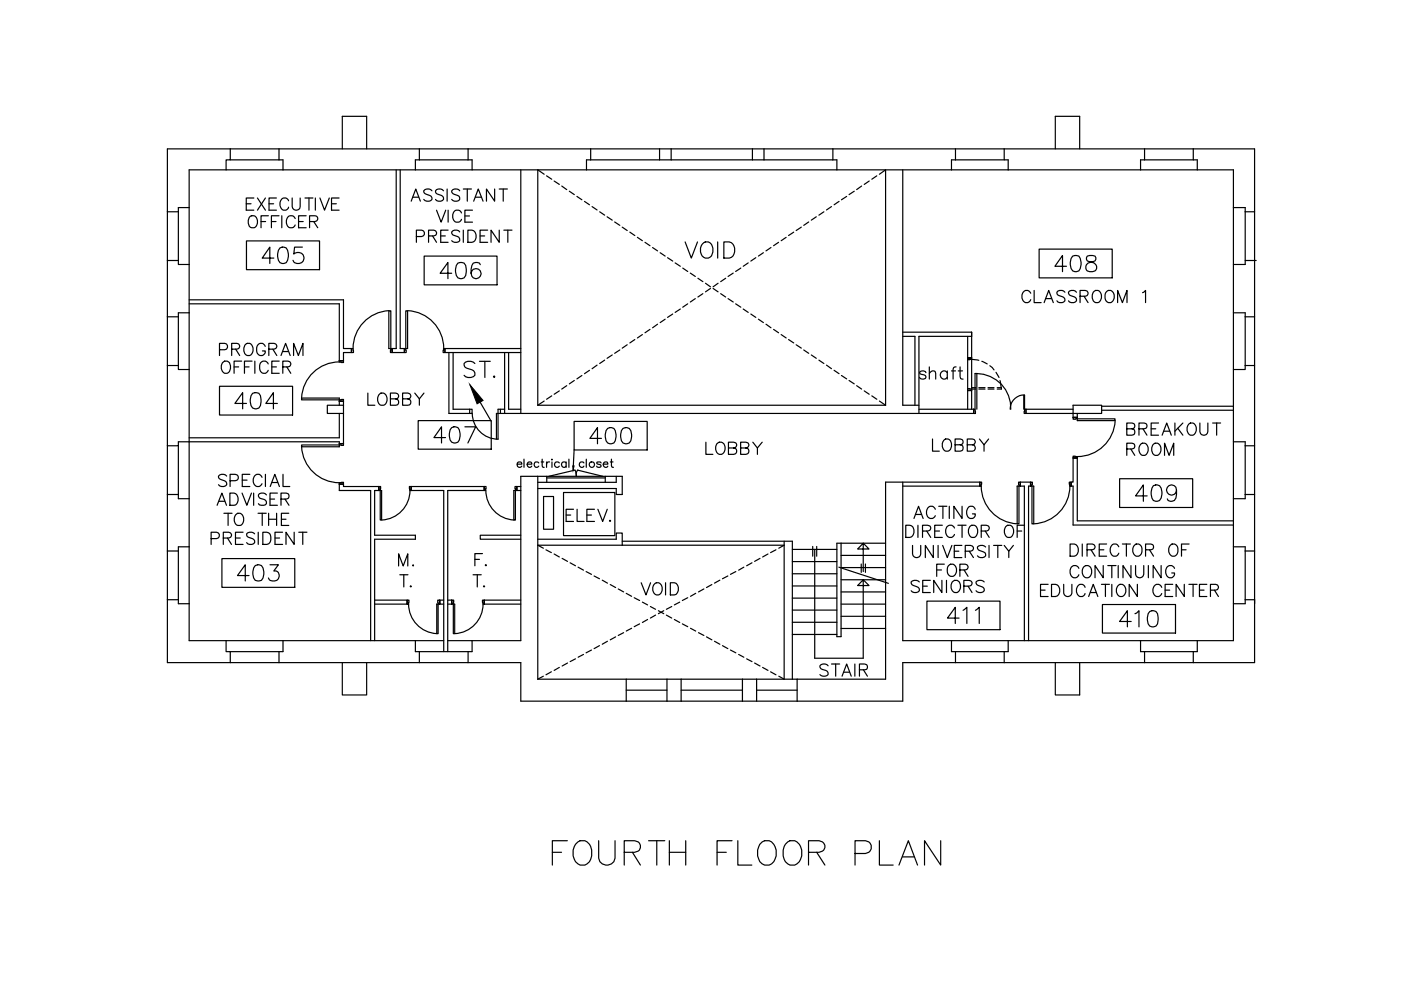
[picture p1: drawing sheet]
<svg xmlns="http://www.w3.org/2000/svg" width="297mm" height="210mm" viewBox="0 0 297 210" stroke-linecap="round" stroke-linejoin="round" font-family="sans-serif">
<!-- layer: 20-4F$0$A-WALL -->
<g fill="none" stroke="#000" stroke-width=".25">
<path d="M35.5 31.6h13.3v2.3h-.9v2.1h-7.8v8h-2.3v.9h-2.3zM59.2 31.6h29.7v2.3h-.8v2.1h-28.1v-2.1h-.8zM72.6 31.6v-6.9h5.1v6.9M84 36v37.9h-.8v.8M84.9 36v37.9h.8v.8h-2.5M99.2 31.6h26v2.3h-.9v2.1h-24.2v-2.1h-.9zM110.4 36v51.7M114 36v49.9h73.8v-49.9M139.8 31.6h2.5v2.3h-2.5zM159.5 31.6h2.5v2.3h-2.5zM176.6 31.6h26v2.3h-.9v2.1h-24.3v-2.1h-.8zM191.4 36v49.9h3.4"/>
<path d="M212.9 31.6h29.8v2.3h-.9v2.1h-28v-2.1h-.9zM223.7 31.6v-6.9h5.2v6.9M253 31.6h13v13.3h-2v-.9h-2.5v-8h-7.7v-2.1h-.8zM35.5 55.2h2.3v.9h2.3v10.2h-2.3v.9h-2.3zM261.5 56.1v10.2M266 55.2v12h-2v-.9h-2.3M266.3 55.2h-2.3v.9h-2.3M40.1 63.6h32.7v10.3h1.7v.8h-1.7v1.8h-.9M40.1 64.4h31.8v12.1M71.9 76.5h.9M74.5 73.9v.8M83.2 73.9v.8"/>
<path d="M95.2 74.7v13h4.4v-.9h-3.5v-12.1M107 74.7v13M107.8 74.7v12.1h2.6M110.4 73.9h-16.1v.8h16.1M191.4 71.3h2.6v14.6M191.4 70.4h14.6M206 70.4v.9h-11.2v16.4M206 70.4v.9M261.5 78.3v15.4M261.7 78.3h2.3v-.8h2v17h-2v-.8h-2.3M40.1 93.7v-15.4h-2.3v-.8h-2.3v17h2.3v-.8h34.1v.4h.9M71.9 85.9v-.8h.9v.8"/>
<path d="M71.9 87.7v5.1h-31.8M71.9 94.1h.9M72.8 87.7v6.4M107 86.8h-.9v.9h100.7M194.8 86.8h11.6M217.5 87.7h16.1v-1.8h-6.1v2.6h.9v-.8M217.5 86.8h10M233.6 87h27.9M233.6 86.1h27.9M35.5 104.8h2.3v.9h2.3v10.2h-2.3v.9h-2.3zM71.9 102.6h.9v.6h7.5v.8h-.9v9.5h8.7v.8h-8.7v21.5M71.9 102.6v1.4h6.7v31.8"/>
<path d="M71.9 102.6h.9M80.3 103.2v.8M102.7 103.2v.8h-7.8v34.2M102.7 103.2h-15.5v.8h6.9v34.2M102.7 103.2v.8M109.6 103.2v.8M110.4 113.5h-8.6v.8h8.6M110.4 103.2h-.8v.8h.8M110.4 101h3.6v43h18.8v4.7h-22.4v-8.2h-11.2v-2.3h.9v-2.4h10.3zM114 114.3h16.7v-1.3h1.2v2.6h-17.9M128.3 102.3v-1.3h3.6v3.8h-1.2v-1.2h-16.7M130.7 101v1.3h-16.7"/>
<path d="M166.3 114.8v29.2M168 114.8v29.2M191.4 102.2v33.6h10.3v2.4h.9v2.3h-11.2v8.2h-22.4v-4.7h18.8v-41.8h19.9v.9h-16.3M218.5 102.2v.9M227.1 102.2v.9M261.5 110.4h-33.1v-13.3h-.9v5.1h-.4v.9h.4v8.2h34M261.5 105.7v10.2M261.7 105.7h2.3v-.9h2v12h-2v-.9h-2.3M35.5 127.2h2.3v.8h2.3v7.8h7.8v2.4h.9v2.3h-13.3zM60 135.8h28.1v2.4h.8v2.3h-29.7v-2.3h.8zM213.8 135.8h28v2.4h.9v2.3h-29.8v-2.3h.9zM217.2 135.8v-32.7h-.9v-.9h2.2v.9h-.4v32.7"/>
<path d="M261.5 128v7.8h-7.7v2.4h-.8v2.3h13v-13.3v.8M266 127.2h-2v.8h-2.3M72.6 140.5v6.8h5.1v-6.8M141.4 144h3v4.7h-3zM157.4 144h3v4.7h-3zM223.7 140.5v6.8h5.2v-6.8"/>
</g>
<!-- layer: 20-4F$0$A-GLAZ -->
<g fill="none" stroke="#000" stroke-width=".25">
<path d="M48.8 33.9h10.4M88.9 33.9h10.3M125.2 33.9h14.6M142.3 33.9h17.2M162 33.9h14.6M202.6 33.9h10.3M242.7 33.9h10.3M37.8 44.9v10.3M264 44.9v10.3M37.8 67.2v10.3M264 67.2v10.3M37.8 94.5v10.3"/>
<path d="M264 94.5v10.3M37.8 116.8v10.4M264 116.8v10.4M48.8 138.2h10.4M88.9 138.2h10.3M202.6 138.2h10.3M242.7 138.2h10.3M132.8 146.3h8.6M144.4 146.3h13M160.4 146.3h8.6"/>
</g>
<!-- layer: 20-4F$0$A-FLOR-BLOW -->
<g fill="none" stroke="#000" stroke-width=".25">
<path d="M47.9 36h12.1M48.8 31.6h10.4M88.1 36h12M88.9 31.6h10.3M124.3 36h53.1M125.2 31.6h14.6M142.3 31.6h17.2M162 31.6h14.6M201.7 36h12.1M202.6 31.6h10.3M241.8 36h12M242.7 31.6h10.3"/>
<path d="M35.5 44.9v10.3M40.1 44v12.1M261.5 44v12.1M266 44.9v10.3M35.5 67.2v10.3M40.1 66.3v12M261.5 66.3v12M266 67.2v10.3M35.5 94.5v10.3M40.1 93.7v12M261.5 93.7v12M266 94.5v10.3"/>
<path d="M35.5 116.8v10.4M40.1 115.9v12.1M261.5 115.9v12.1M266 116.8v10.4M47.9 135.8h12.1M88.1 135.8h6M94.9 135.8h5.2M201.7 135.8h12.1M241.8 135.8h12M48.8 140.5h10.4M88.9 140.5h10.3M132.8 144h8.6"/>
<path d="M132.8 148.7h8.6M144.4 144h13M144.4 148.7h13M160.4 144h8.6M160.4 148.7h8.6M202.6 140.5h10.3M242.7 140.5h10.3"/>
</g>
<!-- layer: 20-4F$0$A-ANNO-TEXS -->
<g fill="none" stroke="#000" stroke-width=".25">
<path d="M52.2 43.2h1M52.8 46.1a.97 .97 0 0 1 1.1-.3 .97 .97 0 0 1 .7 .9 1.14 1.14 0 0 1-.3 1.2 1.14 1.14 0 0 1-1.2 .3 1.75 1.75 0 0 1-.3-2.1zM53.8 42h-1.6v2.6h1.6M54.6 42l1.7 2.6M55.3 47h1M56.3 42l-1.7 2.6M56.9 45.7h-1.6v2.6M57 43.2h1M57.5 47h1M58.6 42h-1.6v2.6h1.6M59.2 45.7h-1.7v2.6M59.7 45.7v2.6"/>
<path d="M61.2 42.6a.94 .94 0 0 0-1.1-.6 .94 .94 0 0 0-.7 1 1.14 1.14 0 0 0 .2 1.2 1.14 1.14 0 0 0 1.2 .2l.4-.5M61.9 42v1.8a.85 .85 0 0 0 .9 .8 .85 .85 0 0 0 .8-.8v-1.8M62.6 46.3a.96 .96 0 0 0-1.1-.6 .96 .96 0 0 0-.8 1 1.14 1.14 0 0 0 .3 1.2 1.14 1.14 0 0 0 1.2 .3l.4-.5M63.3 47h1M64.7 42h1.7M64.9 45.7h-1.6v2.6h1.6M65.5 42v2.6M65.6 47h1.2a.63 .63 0 0 0 .6-.5 .63 .63 0 0 0-.3-.7l-1.5-.1v2.6M66.5 47l.9 1.3M66.9 42v2.6M67.8 42l1 2.6 1-2.6M70.3 43.2h1"/>
<path d="M71.9 42h-1.6v2.6h1.6M87.2 42.7l1-2.6 .9 2.6M87.5 41.8h1.2M88.3 50.2h1.1a.68 .68 0 0 0 .6-.7 .68 .68 0 0 0-.6-.7h-1.1v2.6M90.9 50l1.4-.1a.57 .57 0 0 0 0-1l-1.4-.1v2.6M91.6 40.5a.98 .98 0 0 0-1-.5 .98 .98 0 0 0-.8 .7 1.35 1.35 0 0 0 1.3 .7 .62 .62 0 0 1 .5 .7 .62 .62 0 0 1-.6 .6l-.9-.2-.3-.2M91.7 50l.9 1.4M92.6 44.6l.9 2.5 1-2.5M93.4 50h1M94 40.5a.94 .94 0 0 0-.9-.5 .94 .94 0 0 0-.8 .7l.3 .3 1 .4a.62 .62 0 0 1 .4 .7 .62 .62 0 0 1-.6 .6l-.8-.2-.3-.2M94.8 40.1v2.6M95 48.8h-1.6v2.6h1.6"/>
<path d="M95 44.6v2.5M97.5 40.5a.94 .94 0 0 0-1-.5 .94 .94 0 0 0-.7 .7l.4 .5 .8 .2a.62 .62 0 0 1 .5 .5 .62 .62 0 0 1-.2 .6 1.15 1.15 0 0 1-1.5-.2M97.5 49.2a.94 .94 0 0 0-1-.4 .94 .94 0 0 0-.7 .6l.2 .4 1 .4a.66 .66 0 0 1 .3 1.1 1.22 1.22 0 0 1-1.5-.3M97.8 45.2a.96 .96 0 0 0-1-.6 .96 .96 0 0 0-.8 .9 1.14 1.14 0 0 0 .2 1.3 1.14 1.14 0 0 0 1.3 .2l.3-.5M98.2 40.1h1.8M98.2 48.8v2.6M98.6 45.8h.9M99.1 40.1v2.6M99.2 48.8h.8a1.37 1.37 0 0 1 1 1.3 1.37 1.37 0 0 1-1 1.3h-.8zM100.2 44.6h-1.6v2.5h1.6M100.4 42.7l1-2.6 1 2.6M100.8 41.8h1.2"/>
<path d="M101.8 50h1M103.4 48.8h-1.6v2.6h1.6M104.9 40.1v2.6l-1.8-2.6v2.6M105.8 48.8v2.6l-1.7-2.6v2.6M105.8 40.1h1.8M106.7 40.1v2.6M106.8 48.8h1.8M107.7 48.8v2.6M145.3 51.3l1.3 3.4 1.3-3.4M148.9 51.8a1.26 1.26 0 0 1 1.4-.5 1.26 1.26 0 0 1 .8 1.3 1.91 1.91 0 0 1-.9 2.1 1.57 1.57 0 0 1-1.7-2.1zM152.2 51.3v3.4M153.5 51.3h1.1a1.83 1.83 0 0 1 1.2 1.7 1.83 1.83 0 0 1-1.2 1.7h-1.1z"/>
<path d="M46.5 74.2h1.1a.68 .68 0 0 0 .7-.7 .68 .68 0 0 0-.7-.7h-1.1v2.6M47.2 76.9a.95 .95 0 0 1 1.1-.3 .95 .95 0 0 1 .6 .9 1.11 1.11 0 0 1-.2 1.3 1.11 1.11 0 0 1-1.3 .2 1.61 1.61 0 0 1-.2-2.1zM49.1 74l1.5-.1a.65 .65 0 0 0 0-1l-1.5-.1v2.6M49.6 77.8h1M50 74l.8 1.4M51.2 76.6h-1.6v2.5M51.8 77.8h1M51.9 73.2a.95 .95 0 0 1 1.1-.4 .95 .95 0 0 1 .7 1 1.14 1.14 0 0 1-.3 1.2 1.14 1.14 0 0 1-1.2 .3 1.68 1.68 0 0 1-.3-2.1zM53.4 76.6h-1.6v2.5M54 76.6v2.5M56.2 73.4a.93 .93 0 0 0-1-.6 .93 .93 0 0 0-.8 1 1.11 1.11 0 0 0 .2 1.2 1.11 1.11 0 0 0 1.3 .3l.3-.5v-.4h-.6M56.9 77.2a.94 .94 0 0 0-1.1-.6 .94 .94 0 0 0-.8 .9 1.11 1.11 0 0 0 .3 1.3 1.11 1.11 0 0 0 1.2 .2l.4-.5"/>
<path d="M57 74h1.1a.61 .61 0 0 0 .5-.9l-.5-.3h-1.1v2.6M57.6 77.8h1M57.8 74l.9 1.4M59.2 76.6h-1.6v2.5h1.6M59.6 75.4l1-2.6 .9 2.6M59.9 74.5h1.2M60 77.8l1.4-.1a.65 .65 0 0 0 0-1l-1.4-.1v2.5M60.8 77.8l.9 1.3M62.2 75.4v-2.6l1.1 2.6 .9-2.6v2.6M100.7 77.1a1.57 1.57 0 0 0-2.3 0 .84 .84 0 0 0 .6 1l1 .3a.84 .84 0 0 1 .6 .6 .84 .84 0 0 1-.3 .9 1.58 1.58 0 0 1-1.9-.3M101.7 76.6h2.2M102.8 76.6v3.4"/>
<path d="M104.8 79.7l-.2 .2 .2 .1 .1-.1M196.3 79a.77 .77 0 0 0-1.3 0l.1 .3a1.13 1.13 0 0 1 1.2 .7 .77 .77 0 0 1-1.3 0M197 79.1l.7-.5 .6 .2 .1 1.6M197 77.8v2.6M200.8 79a.83 .83 0 0 0-1.2-.1 .83 .83 0 0 0 0 1.2 .83 .83 0 0 0 1.2-.1M200.8 78.6v1.8M201.7 78.6h.9M202.7 77.8l-.5 .1-.1 .4v2.1M203.2 78.6h.9M203.6 77.8v2.1l.1 .3 .5 .2M218.5 62.2a.96 .96 0 0 0-1.1-.6 .96 .96 0 0 0-.7 1 1.14 1.14 0 0 0 .2 1.2 1.14 1.14 0 0 0 1.3 .2l.3-.5M219.3 61.6v2.6h1.4"/>
<path d="M221.4 64.2l.9-2.6 1 2.6M221.7 63.3h1.2M225.8 62a.95 .95 0 0 0-.9-.5 .95 .95 0 0 0-.8 .7l.2 .4 1 .3a.64 .64 0 0 1 .2 1.1 1.11 1.11 0 0 1-1.4-.2M228.2 62a.95 .95 0 0 0-.9-.5 .95 .95 0 0 0-.8 .7l.3 .4 1 .3a.64 .64 0 0 1 .2 1.1 1.11 1.11 0 0 1-1.5-.2M229 62.8l1.5-.1a.65 .65 0 0 0 0-1l-1.5-.1v2.6M229.8 62.8l.9 1.4M231.8 62a.95 .95 0 0 1 1.1-.4 .95 .95 0 0 1 .6 1 1.14 1.14 0 0 1-.2 1.2 1.14 1.14 0 0 1-1.3 .2 1.68 1.68 0 0 1-.2-2zM234.5 62a.95 .95 0 0 1 1.1-.4 .95 .95 0 0 1 .6 1 1.14 1.14 0 0 1-.2 1.2 1.14 1.14 0 0 1-1.2 .2 1.68 1.68 0 0 1-.3-2zM237 64.2v-2.6l1 2.6 .9-2.6v2.6M242.2 62l.7-.4v2.6M78 83.3v2.6h1.5M80.3 83.7l.3-.2a1.2 1.2 0 0 1 1.4 .4 1.2 1.2 0 0 1-.1 1.4 .96 .96 0 0 1-1.1 .6 .96 .96 0 0 1-.7-1v-.5z"/>
<path d="M82.8 84.6l1.5-.1a.62 .62 0 0 0 0-1l-1.5-.2v2.6l1.5-.1a.71 .71 0 0 0 .2-.7 .71 .71 0 0 0-.6-.5M85.4 84.6l1.4-.1a.62 .62 0 0 0 0-1l-1.4-.2v2.6l1.4-.1a.71 .71 0 0 0 .3-.7 .71 .71 0 0 0-.6-.5M87.9 83.3l1 1.3 1-1.3M88.9 84.6v1.3M149.7 93.8v2.5h1.4M152 94.1a1.08 1.08 0 0 1 1.4-.1 1.08 1.08 0 0 1 .3 1.3 1 1 0 0 1-1 1.1 1 1 0 0 1-1-1.1v-.6zM154.4 95l1.5-.1a.58 .58 0 0 0 0-1l-1.5-.1v2.5h1.1a.68 .68 0 0 0 .7-.6 .68 .68 0 0 0-.7-.7M157 95l1.5-.1a.58 .58 0 0 0 0-1l-1.5-.1v2.5h1.1a.68 .68 0 0 0 .7-.6 .68 .68 0 0 0-.7-.7M159.6 93.8l1 1.2 1-1.2M160.6 95v1.3M197.7 93.1v2.6h1.5M200.3 93.2a.97 .97 0 0 1 1.4 .9 1.12 1.12 0 0 1-.2 1.2 1.12 1.12 0 0 1-1.2 .2 1.61 1.61 0 0 1 0-2.3z"/>
<path d="M202.5 94.3l1.5-.1 .2-.4-.2-.6-1.5-.1v2.6l1.5-.2a.7 .7 0 0 0 .2-.7 .7 .7 0 0 0-.6-.5M205.1 94.3l1.5-.1a.65 .65 0 0 0 0-1l-1.5-.1v2.6h1.1a.68 .68 0 0 0 .6-.7 .68 .68 0 0 0-.6-.7M207.7 93.1l.9 1.2 1-1.2M208.6 94.3v1.4M238.9 90.9l1.5-.1 .2-.4-.2-.6-1.5-.1v2.6l1.5-.2a.7 .7 0 0 0 .2-.7 .7 .7 0 0 0-.6-.5M238.9 95.2l1.5-.1 .2-.4-.1-.5-.5-.2h-1.1v2.5M239.7 95.2l.9 1.3M241.5 90.9l1.5-.1 .2-.4-.1-.5-.5-.2h-1.1v2.6M241.9 94.1a1.18 1.18 0 0 1 1.4 .4 1.18 1.18 0 0 1 0 1.4 .87 .87 0 0 1-1.4 .5 1.61 1.61 0 0 1 0-2.3zM242.3 90.9l.9 1.4M244.1 90.9h.9M244.4 94.3a.95 .95 0 0 1 1.1-.3 .95 .95 0 0 1 .6 .9 1.14 1.14 0 0 1-.2 1.3 1.14 1.14 0 0 1-1.2 .2 1.68 1.68 0 0 1-.3-2.1z"/>
<path d="M245.6 89.7h-1.5v2.6h1.5M246.4 92.3l1-2.6 .9 2.6M246.8 91.4h1.2M246.9 96.5v-2.5l1 2.5 .9-2.5v2.5M249.1 89.7v2.6M249.7 90.8l1.1 1.5M250.8 89.7l-1.7 1.7M252.2 89.8a1.18 1.18 0 0 1 1.3 .4 1.18 1.18 0 0 1 0 1.4 .87 .87 0 0 1-1.3 .5 1.61 1.61 0 0 1 0-2.3zM254.4 89.7v1.8a.85 .85 0 0 0 .8 .8 .85 .85 0 0 0 .9-.8v-1.8M257.1 89.7h1.7M258 89.7v2.6M44.8 114.2h1.1a.68 .68 0 0 0 .6-.7 .68 .68 0 0 0-.6-.7h-1.1v2.6"/>
<path d="M46 107.1l1-2.6 1 2.6M46.4 106.3h1.2M47.3 114.1h1.2a.61 .61 0 0 0 .5-1l-.5-.3h-1.2v2.6M47.5 108.8h1.7M48.1 101a.98 .98 0 0 0-1-.5 .98 .98 0 0 0-.8 .7 1.35 1.35 0 0 0 1.3 .7 .62 .62 0 0 1 .4 .5 .62 .62 0 0 1-.2 .6 1.18 1.18 0 0 1-1.5-.2M48.2 114.1l.9 1.3M48.4 108.8v2.6M48.7 104.5h.9a1.39 1.39 0 0 1 .9 1.3 1.39 1.39 0 0 1-.9 1.3h-.9zM48.8 101.9h1.1a.68 .68 0 0 0 .6-.4 .68 .68 0 0 0-.1-.7l-.5-.2h-1.1v2.6M49.9 109.2a.96 .96 0 0 1 1.1-.3 .96 .96 0 0 1 .7 .9 1.14 1.14 0 0 1-.3 1.3 1.14 1.14 0 0 1-1.2 .2 1.61 1.61 0 0 1-.3-2.1zM49.9 114.1h1M51.3 104.5l1 2.6 1-2.6"/>
<path d="M51.4 101.8h1M51.5 112.8h-1.6v2.6h1.6M53 100.6h-1.6v2.6h1.6M53.8 104.5v2.6M54 113.2a1.16 1.16 0 0 0-1.7 0 .61 .61 0 0 0 .5 .7l.7 .3a.64 .64 0 0 1 .2 1.1 1.11 1.11 0 0 1-1.4-.3M54.7 108.8h1.7M54.8 112.8v2.6M55.6 101.2a.96 .96 0 0 0-1.1-.6 .96 .96 0 0 0-.8 .9 1.14 1.14 0 0 0 .2 1.3 1.14 1.14 0 0 0 1.3 .2l.4-.4M55.6 108.8v2.6M55.7 112.8h.9a1.37 1.37 0 0 1 .6 2.2l-.6 .4h-.9zM56.3 100.6v2.6M56.5 104.9a.94 .94 0 0 0-.9-.4 .94 .94 0 0 0-.8 .7l.2 .4 1 .3a.62 .62 0 0 1 .5 .7 .62 .62 0 0 1-.6 .5l-.9-.1-.2-.2"/>
<path d="M57 108.8v2.6M57 110.1h1.6M57.2 105.8h1M57.3 103.2l1-2.6 .9 2.6M57.6 102.3h1.3M58.3 114.1h1M58.6 108.8v2.6M58.8 104.5h-1.6v2.6h1.6M59.6 105.8l1.5-.1 .2-.4-.1-.5-.5-.3h-1.1v2.6M59.7 110.1h.9M59.9 112.8h-1.6v2.6h1.6M60 100.6v2.6h1.4"/>
<path d="M60.4 105.8l.9 1.3M61.2 108.8h-1.5v2.6h1.5M62.4 112.8v2.6l-1.8-2.6v2.6M63.3 112.8h1.8M64.2 112.8v2.6M87.6 119.7l-.1 .2 .1 .1 .1-.1M100.7 118.6h1M102.3 117.4h-1.6v2.6M103 119.7l-.1 .1 .1 .2 .1-.2M120 109.2h1M121.6 108h-1.6v2.6h1.6M122.4 108v2.6h1.4"/>
<path d="M124.4 109.2h1M126 108h-1.6v2.6h1.6M126.8 108l1 2.6 .9-2.6M129.3 110.3l-.1 .1 .1 .2 .2-.2M192 111.4h.9a1.36 1.36 0 0 1 .9 1.3 1.36 1.36 0 0 1-.9 1.2h-.9zM193.5 115.6v1.9a.87 .87 0 0 0 .8 .7 .87 .87 0 0 0 .9-.7v-1.9M193.8 109.9l.9-2.6 1 2.6M194.1 109.1h1.2M194.6 111.4v2.5M195.6 112.6l1.5-.1a.58 .58 0 0 0 0-1l-1.5-.1v2.5M196.5 112.6l.8 1.3M197.9 115.6v2.6l-1.7-2.6v2.6"/>
<path d="M198.2 112.6h1M198.3 108a.96 .96 0 0 0-1.1-.7 .96 .96 0 0 0-.8 1.1 1.08 1.08 0 0 0 .4 1.3 1.08 1.08 0 0 0 1.4-.1l.1-.3M198.9 115.6v2.6M199 107.3h1.8M199.8 111.4h-1.6v2.5h1.6M199.9 115.6l.9 2.6 1-2.6M199.9 107.3v2.6M200.2 119.6h-1.6v2.6M201.3 107.3v2.6M202.3 116.9h1M202.4 112a.96 .96 0 0 0-1.1-.6 .96 .96 0 0 0-.8 .9 1.14 1.14 0 0 0 .3 1.3 1.14 1.14 0 0 0 1.2 .2l.4-.5M203.1 111.4h1.7"/>
<path d="M203.9 115.6h-1.6v2.6h1.6M204 107.3v2.6l-1.8-2.6v2.6M204 111.4v2.5M204.7 116.9l1.4-.2a.58 .58 0 0 0 0-.9l-1.4-.2v2.6M205.5 116.9l.9 1.3M205.6 111.7a.95 .95 0 0 1 1.1-.3 .95 .95 0 0 1 .6 .9 1.14 1.14 0 0 1-.3 1.3 1.14 1.14 0 0 1-1.2 .2 1.68 1.68 0 0 1-.2-2.1zM206.8 108a.87 .87 0 0 0-1.4-.5 1.53 1.53 0 0 0 .3 2.4 .89 .89 0 0 0 1.1-.6v-.3h-.6M208 112.6h1.1a.64 .64 0 0 0 .5-1l-.5-.2h-1.1v2.5M208.9 112.6l.8 1.3M209 116a1.22 1.22 0 0 0-1.8 0 .68 .68 0 0 0 .5 .7 1.35 1.35 0 0 1 1.3 .8v.3a1.13 1.13 0 0 1-1.8 0M209.7 115.6v2.6M210.7 115.6h1.7"/>
<path d="M211.6 115.6v2.6M212.9 115.6l1 1.3 1-1.3M213.2 111.7a.95 .95 0 0 1 1.1-.3 .95 .95 0 0 1 .6 .9 1.14 1.14 0 0 1-.3 1.3 1.14 1.14 0 0 1-1.2 .2 1.68 1.68 0 0 1-.2-2.1zM213.9 116.9v1.3M215.7 112.6h.9M217.2 111.4h-1.5v2.5M226.9 115.3h.9a1.39 1.39 0 0 1 .9 1.3 1.39 1.39 0 0 1-.9 1.3h-.9zM229.5 115.3v2.6M230.5 116.6h1.1a.61 .61 0 0 0 .4-1l-.4-.3h-1.1v2.6M231.3 116.6l.9 1.3M233.1 116.6h.9M233.9 119.9v2.6l-1.7-2.6v2.6"/>
<path d="M234.6 115.3h-1.5v2.6h1.5M234.9 119.9h1.7M235.7 119.9v2.6M237.1 119.9v2.6M237.2 115.9a.94 .94 0 0 0-1.1-.6 .94 .94 0 0 0-.7 1 1.14 1.14 0 0 0 .2 1.2 1.14 1.14 0 0 0 1.3 .3l.3-.5M238 115.3h1.7M238.8 115.3v2.6M239.8 119.9v2.6l-1.7-2.6v2.6M240.4 115.7l.3-.2a.95 .95 0 0 1 1.4 .8 1.11 1.11 0 0 1-.2 1.2 1.11 1.11 0 0 1-1.2 .3 1.54 1.54 0 0 1-.3-2.1zM240.8 119.9v1.8a.87 .87 0 0 0 .8 .8 .87 .87 0 0 0 .9-.8v-1.8M242.9 116.6l1.5-.2 .2-.3-.1-.5-.5-.3h-1.1v2.6M243.5 119.9v2.6"/>
<path d="M243.7 116.6l.9 1.3M246.2 119.9v2.6l-1.7-2.6v2.6M248 115.7l.3-.2a.95 .95 0 0 1 1.4 .8 1.11 1.11 0 0 1-.2 1.2 1.11 1.11 0 0 1-1.2 .3 1.54 1.54 0 0 1-.3-2.1zM250.5 116.6h1M252.1 115.3h-1.6v2.6M84.5 120v-2.6l1 2.6 1-2.6v2.6M84.8 121.9h1.7M85.6 121.9v2.5M87.1 124.2l-.1 .1 .1 .1 .1-.1M100.3 121.9h1.7M101.2 121.9v2.5M102.6 124.2l-.1 .1 .1 .1 .2-.1"/>
<path d="M135.9 123.6l1.1 2.5 .9-2.5M138.7 123.9a.96 .96 0 0 1 1-.3 .96 .96 0 0 1 .7 .9 1.14 1.14 0 0 1-.3 1.3 1.14 1.14 0 0 1-1.2 .2 1.54 1.54 0 0 1-.2-2.1zM141.1 123.6v2.5M142.1 123.6h.9a1.39 1.39 0 0 1 .9 1.2 1.39 1.39 0 0 1-.9 1.3h-.9zM194.9 123.4a1.22 1.22 0 0 0-1.7 0 .68 .68 0 0 0 .5 .7 1.35 1.35 0 0 1 1.2 .8v.4a1.13 1.13 0 0 1-1.7 0M195.6 124.3h1M197.2 123h-1.6v2.6h1.6M198.6 120.8h1M199.7 123v2.6l-1.7-2.6v2.6M200.7 123v2.6M201.1 120a.95 .95 0 0 1 1-.4 .95 .95 0 0 1 .7 1 1.14 1.14 0 0 1-.3 1.2 1.14 1.14 0 0 1-1.2 .3 1.68 1.68 0 0 1-.2-2.1zM201.9 123.4a.97 .97 0 0 1 1.1-.3 .97 .97 0 0 1 .6 .9 1.14 1.14 0 0 1-.2 1.3 1.14 1.14 0 0 1-1.2 .2 1.58 1.58 0 0 1-.3-2.1z"/>
<path d="M203.5 120.8h1.2a.61 .61 0 0 0 .4-.9l-.4-.3h-1.2v2.6M204.4 124.3l1.4-.2a.58 .58 0 0 0 0-.9l-1.4-.2v2.6M204.4 120.8l.8 1.4M205.2 124.3l.9 1.3M208.7 123.4a1.22 1.22 0 0 0-1.8 0 .68 .68 0 0 0 .5 .7 1.35 1.35 0 0 1 1.3 .8v.4a1.13 1.13 0 0 1-1.8 0M220.6 125.1h1M222.2 123.9h-1.6v2.6h1.6M222.9 123.9h.9a1.36 1.36 0 0 1 .9 1.3 1.36 1.36 0 0 1-.9 1.3h-.9zM225.5 123.9v1.9a.88 .88 0 0 0 .9 .7 .88 .88 0 0 0 .9-.7v-1.9M228.7 120.5a.96 .96 0 0 0-1.1-.6 .96 .96 0 0 0-.7 1 1.14 1.14 0 0 0 .2 1.2 1.14 1.14 0 0 0 1.3 .3l.3-.5M229.7 120.3a1.08 1.08 0 0 1 1.4-.2 1.08 1.08 0 0 1 .4 1.4 1 1 0 0 1-1 1 1 1 0 0 1-1-1v-.6zM230.1 124.5a.87 .87 0 0 0-1.1-.6 1.48 1.48 0 0 0 0 2.6 .87 .87 0 0 0 1.1-.7"/>
<path d="M230.8 126.5l1-2.6 1 2.6M231.2 125.6h1.2M233.5 123.9h1.7M234.4 123.9v2.6M235.7 123.9v2.6M237.2 124a1.23 1.23 0 0 1 1.5 .6 1.23 1.23 0 0 1-.3 1.5 .96 .96 0 0 1-1.1 .3 .96 .96 0 0 1-.6-.9 1.59 1.59 0 0 1 .5-1.5zM241.1 123.9v2.6l-1.7-2.6v2.6M246.3 124.5a.96 .96 0 0 0-1.1-.6 .96 .96 0 0 0-.8 1 1.14 1.14 0 0 0 .3 1.2 1.14 1.14 0 0 0 1.2 .3l.4-.6M247 125.1h1M248.6 123.9h-1.6v2.6h1.6M249 120.5a.96 .96 0 0 0-1.1-.6 .96 .96 0 0 0-.7 1 1.14 1.14 0 0 0 .2 1.2 1.14 1.14 0 0 0 1.2 .3l.4-.5v-.4h-.6M251.1 123.9v2.6l-1.7-2.6v2.6"/>
<path d="M252.1 123.9h1.7M253 123.9v2.6M254.3 125.1h1M255.9 123.9h-1.6v2.6h1.6M256.6 125.1l1.5-.1a.65 .65 0 0 0 0-1l-1.5-.1v2.6M257.5 125.1l.8 1.4"/>
</g>
<!-- layer: 20-4F$0$A-FLOR-STCT -->
<path d="M177.9 120.3l10.5 3.4" fill="none" stroke="#000" stroke-width=".25"/>
<!-- layer: 20-4F$0$A-FLOR-STRS-LDER -->
<path d="M172.3 115.9v2M172.7 116.5v23.1h10.3v-16.7l1.2 1.2h-2.4l1.2-1.2M173.2 115.9v2M182.6 119.6v1.8M183 115.2l-1.2 1.2h2.4l-1.2-1.2v6M183.5 119.6v1.8" fill="none" stroke="#000" stroke-width=".25"/>
<!-- layer: 20-4F$0$A-FLOR-STHR -->
<path d="M177.4 115.2h.9v19.8h-.9z" fill="none" stroke="#000" stroke-width=".25"/>
<!-- layer: 20-4F$0$A-FLOR-STRS -->
<g fill="none" stroke="#000" stroke-width=".25">
<path d="M168 116.5h9.4M168 119.1h9.4M178.3 117.8h9.5M178.3 115.2h9.5M168 121.7h9.4M168 124.2h9.4M168 126.8h9.4M168 129.4h9.4M168 131.9h9.4M168 134.5h9.4M178.3 122.9h9.5M178.3 125.5h9.5"/>
<path d="M178.3 128.1h9.5M178.3 130.7h9.5M178.3 133.3h9.5M178.3 120.3h9.5"/>
</g>
<!-- layer: 20-4F$0$A-FLOR-VOID -->
<g fill="none" stroke="#000" stroke-width=".25">
<path d="M114 36l1.4 .9M115.9 37.3l1.1 .7M117.5 38.4l1.1 .7M119.1 39.4l1.1 .8M182.7 39.4l-1.1 .8M184.3 38.4l-1.1 .7M185.9 37.3l-1.1 .7M187.8 36l-1.3 .9M120.7 40.5l1.1 .8M122.3 41.6l1.1 .8M123.9 42.7l1.1 .7M125.5 43.8l1.1 .7"/>
<path d="M127.1 44.9l1.1 .7M128.7 46l1.1 .7M130.3 47.1l1.1 .7M131.9 48.2l1.1 .7M133.5 49.2l1.1 .7M135.1 50.3l1.1 .7M136.8 51.4l1 .7M138.4 52.5l1 .7M140 53.6l1 .7M141.5 54.6l1.1 .8M143.1 55.7l1.1 .8M144.8 56.8l1 .8"/>
<path d="M146.4 57.9l1 .7M148 59l1 .7M153.9 59l-1.1 .7M155.5 57.9l-1.1 .7M157.1 56.8l-1.1 .8M158.6 55.7l-1 .8M160.2 54.6l-1 .8M161.9 53.6l-1.1 .7M163.5 52.5l-1.1 .7M165.1 51.4l-1.1 .7M166.7 50.3l-1.1 .7M168.3 49.2l-1.1 .7"/>
<path d="M169.9 48.2l-1.1 .7M171.5 47.1l-1.1 .7M173.1 46l-1.1 .7M174.7 44.9l-1.1 .7M176.3 43.8l-1.1 .7M177.9 42.7l-1.1 .7M179.5 41.6l-1.1 .8M181.1 40.5l-1.1 .8M123.4 79.6l-1.1 .7M125 78.5l-1.1 .7M126.6 77.4l-1.1 .8M128.2 76.4l-1.1 .7"/>
<path d="M129.8 75.3l-1.1 .7M131.4 74.2l-1.1 .7M133 73.1l-1.1 .7M134.6 72l-1.1 .7M136.2 70.9l-1.1 .8M137.8 69.8l-1 .8M139.4 68.7l-1 .8M141 67.7l-1 .7M142.6 66.6l-1.1 .7M144.2 65.5l-1.1 .7M145.8 64.4l-1 .7M147.4 63.3l-1 .7"/>
<path d="M149 62.3l-1 .7M149.6 60.1l1 .7M150.6 61.2l-1 .7M151.2 61.2l1 .7M152.2 60.1l-1 .7M152.8 62.3l1.1 .7M154.4 63.3l1.1 .7M156 64.4l1.1 .7M157.6 65.5l1 .7M159.2 66.6l1 .7M160.8 67.7l1.1 .7M162.4 68.7l1.1 .8"/>
<path d="M164 69.8l1.1 .8M165.6 70.9l1.1 .8M167.2 72l1.1 .7M168.8 73.1l1.1 .7M170.4 74.2l1.1 .7M172 75.3l1.1 .7M173.6 76.4l1.1 .7M175.2 77.4l1.1 .8M176.8 78.5l1.1 .7M178.4 79.6l1.1 .7M206 76.2l1.5 .2M208.2 76.6l1.1 .6"/>
<path d="M209.9 77.5l.8 .9M211.2 78.9l.6 1.1M115.4 85l-1.4 .9M117 83.9l-1.1 .8M118.6 82.9l-1.1 .7M120.2 81.8l-1.1 .7M121.8 80.7l-1.1 .7M180 80.7l1.1 .7M181.6 81.8l1.1 .7M183.2 82.9l1.1 .7M184.8 83.9l1.1 .8M186.5 85l1.3 .9"/>
<path d="M206 82.2h.9M206 82.5h.9M207.5 82.2h1.3M207.5 82.5h1.3M209.5 82.2h1.2M209.5 82.5h1.2M211.4 82.2h.9v.3h-.9M212 80.7l.3 1.5M114 115.6l1.2 .6M115.8 116.6l1.1 .6M117.5 117.5l1.1 .6M119.2 118.4l1.1 .6"/>
<path d="M120.9 119.3l1.1 .7M159.4 119.3l-1.1 .7M161.1 118.4l-1.1 .6M162.8 117.5l-1.1 .6M164.5 116.6l-1.1 .6M166.3 115.6l-1.2 .6M122 139.7l-1.1 .6M122.6 120.3l1.1 .6M123.7 138.8l-1.1 .5M124.3 121.2l1.1 .6M125.4 137.8l-1.1 .6M126 122.1l1.1 .6"/>
<path d="M127.1 136.9l-1.1 .6M127.7 123l1.1 .6M128.8 136l-1.1 .6M129.4 123.9l1.1 .7M130.5 135l-1.1 .7M131.1 124.9l1.1 .6M132.2 134.1l-1.1 .6M132.8 125.8l1.1 .6M133.9 133.2l-1.1 .6M134.5 126.7l1.1 .6M135.6 132.3l-1.1 .6M136.2 127.7l1.1 .6"/>
<path d="M137.3 131.3l-1.1 .7M137.9 128.6l1.1 .6M139 130.4l-1.1 .6M139.6 129.5l1.1 .6M140.7 129.5l-1.1 .6M141.3 130.4l1.1 .6M142.4 128.6l-1.1 .6M143 131.3l1.1 .7M144.1 127.7l-1.1 .6M144.7 132.3l1.1 .6M145.8 126.7l-1.1 .6M146.4 133.2l1.1 .6"/>
<path d="M147.5 125.8l-1.1 .6M148.1 134.1l1.1 .6M149.2 124.9l-1.1 .6M149.8 135l1.1 .7M150.9 123.9l-1.1 .7M151.5 136l1.1 .6M152.6 123l-1.1 .6M153.2 136.9l1.1 .6M154.3 122.1l-1.1 .6M154.9 137.8l1.1 .6M156 121.2l-1.1 .6M156.6 138.8l1.1 .5"/>
<path d="M157.7 120.3l-1.1 .6M158.3 139.7l1.1 .6M115.2 143.4l-1.2 .6M116.9 142.4l-1.1 .7M118.6 141.5l-1.1 .6M120.3 140.6l-1.1 .6M160 140.6l1.1 .6M161.7 141.5l1.1 .6M163.4 142.4l1.1 .7M165.1 143.4l1.2 .6"/>
</g>
<!-- layer: 20-4F$0$A-WALL-PRHT -->
<path d="M79.4 127.2h6.9v.9h-6.9M86.3 127.2v.9M93.2 127.2v.9h.9M93.2 127.2h.9M93.2 127.2v.9M94.9 127.2h.9v.9h-.9M110.4 127.2h-7.7v.9h7.7" fill="none" stroke="#000" stroke-width=".25"/>
<!-- layer: 20-4F$0$A-FLOR-EVTR -->
<path d="M115.2 105.3h2.2v6.9h-2.2zM119.5 104.4h10.9v9.2h-10.9z" fill="none" stroke="#000" stroke-width=".25"/>
<!-- layer: 20-4F$0$A-FLOR-HRAL -->
<path d="M131.9 115.6h34.4M131.9 114.8h36.1" fill="none" stroke="#000" stroke-width=".25"/>
<!-- layer: 20-4F$0$A-COLS-CONC -->
<path d="M69.4 85.9h3.4v1.8h-3.4z" fill="none" stroke="#000" stroke-width=".25"/>
<!-- layer: 20-4F$0$A-WALL-FULL -->
<path d="M205.2 75.9h.8h-.8M205.2 75.9h.8v.3l-.8 .1zM205.2 71.3v4.6M205.2 76.3v6.1M206 71.3v4.6M206 76.2v6.3M205.2 86.8v-4h.8h-.8v-.4l.8 .1v4.3" fill="none" stroke="#000" stroke-width=".25"/>
<!-- layer: 20-4F$0$A-DOOR -->
<g fill="none" stroke="#000" stroke-width=".25">
<path d="M71.9 76.5h.9v.4l-.9-.1zM72 76.7a8 8 0 0 0-8.1 7.7M74.5 73.9h.4v.8h-.4zM82.4 65.9h.5v8h-.5zM82.5 65.9a8 8 0 0 0-7.6 8M82.9 73.9h.3v.8h-.4zM85.7 73.9h.3l.1 .8h-.4zM86 65.9h.4v8h-.4zM86.4 65.9a8 8 0 0 1 7.7 8M94 73.9h.3v.8h-.3zM63.9 84.4h8v.4h-8zM63.9 94.3h8v.4h-8z"/>
<path d="M63.9 94.7a8 8 0 0 0 8.1 7.6M71.9 84.8l.9-.1v.4h-.9zM71.9 94.1h.9v.3l-.9-.1zM227.5 88.5h.9v.3l-.9 .1zM227.5 96.7l.9 .1v.3h-.9zM228.4 88.8h8v.4h-8zM236.4 89.2a8 8 0 0 1-8 7.6M71.9 102.3h.9v.3h-.9zM80.3 103.2h.4l-.1 .8h-.3zM80.6 104h.3v6.3h-.3zM86.8 103.2h.4v.8h-.3zM86.9 104a6.3 6.3 0 0 1-6 6.3"/>
<path d="M102.7 103.2h.4l-.1 .8h-.3zM103 104a6.3 6.3 0 0 0 6 6.3M108.9 104h.4v6.3h-.4zM109.2 103.2h.4v.8h-.3zM207.7 102.2h.4l-.1 .9h-.3zM208 103a8 8 0 0 0 7.7 8.1M215.7 103.1h.3v8h-.3zM216 102.2h.3v.9h-.3zM218.5 102.2h.4l-.1 .9h-.3zM218.8 103.1h.4v8h-.4zM226.7 102.2h.4v.9h-.3zM226.8 103a8 8 0 0 1-7.6 8.1"/>
<path d="M86.3 127.2h.4l-.1 .9h-.3zM86.6 128.1a6.3 6.3 0 0 0 6 6.2M92.6 128.1h.3v6.3h-.3zM92.8 127.2h.4v.9h-.3zM95.8 127.2h.4l-.1 .9h-.3zM96.1 128.1h.3v6.3h-.3zM102.3 127.2h.4v.9h-.3zM102.4 128.1a6.3 6.3 0 0 1-6 6.2"/>
</g>
<!-- layer: 20-4F$0$A-ANNO-TEXM -->
<g fill="none" stroke="#000" stroke-width=".25">
<path d="M120.3 178.3h-3.2v5.1M122.5 178.5l.5-.2a2.03 2.03 0 0 1 2.4 1.9 2.78 2.78 0 0 1-1.4 3.2 2.09 2.09 0 0 1-2.5-1.9 3.1 3.1 0 0 1 1-3zM126.9 178.3v3.6a1.75 1.75 0 0 0 1.8 1.5 1.75 1.75 0 0 0 1.7-1.5v-3.6M137.5 178.3h3.4M139.2 178.3v5.1M141.9 178.3v5.1M145.4 178.3v5.1M155.2 178.3h-3.2v5.1M156.4 178.3v5.1h3M161.1 179a1.78 1.78 0 0 1 1.8-.8 1.78 1.78 0 0 1 1.4 1.3 2.92 2.92 0 0 1-1.2 3.9 2.03 2.03 0 0 1-2.5-1.9v-1.3zM167 178.5l.5-.2a2.09 2.09 0 0 1 2.5 1.9 2.87 2.87 0 0 1-1.5 3.2 2.03 2.03 0 0 1-2.5-1.9 2.95 2.95 0 0 1 1-3zM186.5 178.3v5.1h2.9"/>
<path d="M199.4 178.3v5.1l-3.4-5.1v5.1M117.1 180.7h2M132.3 180.7h2.2l.8-.2a1.21 1.21 0 0 0 0-2l-.8-.2h-2.2v5.1M134.1 180.7l1.7 2.7M141.9 180.7h3.5M152 180.7h2M171.4 180.7h2.3l.7-.2a1.15 1.15 0 0 0 0-2l-.7-.2h-2.3v5.1M173.2 180.7l1.7 2.7M181.3 181h2.2a1.36 1.36 0 0 0 1.3-1.4 1.36 1.36 0 0 0-1.3-1.3h-2.2v5.1M190.6 183.4l2-5.1 1.9 5.1M191.4 181.7h2.4"/>
</g>
<!-- layer: 20-4F$0$A-FLOR-IDEN -->
<g fill="none" stroke="#000" stroke-width=".25">
<path d="M52.3 51.1h15.4v6.1h-15.4zM58.1 54.7h-2.5l1.6-2.3v3.5M59.4 52.6a1.07 1.07 0 0 1 1.6 .5 2.92 2.92 0 0 1-.3 2.6 1.1 1.1 0 0 1-1.7-.5 2.77 2.77 0 0 1 .4-2.6zM64.1 52.4h-1.6l-.2 1.5a1.23 1.23 0 0 1 1.8-.1 1.23 1.23 0 0 1-.2 1.9 1.23 1.23 0 0 1-1.8-.5M89.9 54.3h15.5v6.1h-15.5zM95.8 57.9h-2.5l1.7-2.2v3.4M97.1 55.8a1.2 1.2 0 0 1 1.6 .5 3.1 3.1 0 0 1-.3 2.6 1.12 1.12 0 0 1-1.7-.5 2.77 2.77 0 0 1 .4-2.6zM101.8 56.1a.98 .98 0 0 0-.9-.5 .98 .98 0 0 0-.9 .7 2.53 2.53 0 0 0 .3 2.6 1.06 1.06 0 0 0 1.6-.4 1.06 1.06 0 0 0-.7-1.5 1.06 1.06 0 0 0-1.3 .9M220.3 52.8h15.5v6.1h-15.5zM226.1 56.5h-2.4l1.6-2.3v3.4M227.4 54.3a1.15 1.15 0 0 1 1.6 .5 2.92 2.92 0 0 1-.3 2.6 1.1 1.1 0 0 1-1.6-.5 2.77 2.77 0 0 1 .3-2.6zM230.5 54.3a.68 .68 0 0 0 .4 1.1 1.46 1.46 0 0 1 1.6 1.5l-.2 .4a1.32 1.32 0 0 1-2.1-.4 1.07 1.07 0 0 1 1-1.3l.6-.2a.68 .68 0 0 0 .4-1.1l-.5-.1z"/>
<path d="M46.5 81.9h15.5v6.1h-15.5zM52.3 85.5h-2.5l1.6-2.2v3.4M53.6 83.4a1.2 1.2 0 0 1 1.6 .5 3.1 3.1 0 0 1-.3 2.6 1.12 1.12 0 0 1-1.7-.5 2.77 2.77 0 0 1 .4-2.6zM58.8 85.5h-2.4l1.6-2.2v3.4M88.7 89.2h15.5v6h-15.5zM94.5 92.8h-2.5l1.6-2.3v3.4M95.8 90.7a1.09 1.09 0 0 1 1.6 .4 2.92 2.92 0 0 1-.3 2.7 1.13 1.13 0 0 1-1.7-.5 2.77 2.77 0 0 1 .4-2.6zM98.6 90.5h2.3l-1.7 3.4M47 118.4h15.5v6.1h-15.5zM54.1 119.9a1.12 1.12 0 0 1 1.7 .5 2.77 2.77 0 0 1-.4 2.6 1.2 1.2 0 0 1-1.6-.5 2.77 2.77 0 0 1 .3-2.6zM57.2 119.7h1.8l-.9 1.4a1.1 1.1 0 0 1 1.1 1.2 1.1 1.1 0 0 1-1.5 .9l-.5-.2-.3-.5M237.4 101.5h15.5v6.1h-15.5z"/>
<path d="M243.2 105.1h-2.4l1.6-2.3v3.5M244.5 103a1.1 1.1 0 0 1 1.7 .5 2.77 2.77 0 0 1-.4 2.6 1.07 1.07 0 0 1-1.6-.5 2.92 2.92 0 0 1 .3-2.6zM249.4 104a1.06 1.06 0 0 1-1.5 .8 1.06 1.06 0 0 1-.3-1.7 1.06 1.06 0 0 1 1.7 .2 3.4 3.4 0 0 1-.3 2.8 .99 .99 0 0 1-1.5-.3M52.8 122h-2.5l1.7-2.3v3.5M196.5 127.5h15.5v6h-15.5zM203.3 131h-2.4l1.6-2.2v3.4M204.2 129.4l.8-.6v3.4M206.8 129.4l.8-.6v3.4M233.7 128.2h15.5v6h-15.5zM239.8 131.8h-2.4l1.6-2.3v3.4M240.6 130.1l.9-.6v3.4M243.8 129.7a1.14 1.14 0 0 1 1.6 .4 3.1 3.1 0 0 1-.3 2.6 1.13 1.13 0 0 1-1.7-.4 2.77 2.77 0 0 1 .4-2.6z"/>
</g>
<!-- layer: 20-4F$0$A-ANNO-LEDR -->
<path d="M99.6 81.6l2.8 3.3-1.3 .7zM121.4 98.8h.3l-.2 .8z" fill="#000" stroke="#000" stroke-width=".21"/>
<path d="M101.8 85.2l2.3 4M121.7 95.4l-.1 3.4" fill="none" stroke="#000" stroke-width=".25"/>
<!-- layer: new interior windows -->
<g fill="none" stroke="#000" stroke-width=".25">
<path d="M207.1 79.2v7.6M99.6 86.8h.5v.9h-.5M100.1 87.6a5.5 5.5 0 0 0 5.5 5.5M106.1 86.8h-.5v6.3M106.1 87.7h-.8v5.4M121.9 99.7l-5.6 1.3M122.5 99.7l5.3 1.3M122.5 99.6a1.45 1.45 0 0 0-.3 1.4l-.3-1.3M206.4 86.8h.3l.1 .9h-.4zM206.4 86.8v.9M206.7 86.8v-7.6a7.4 7.4 0 0 1 7.6 7.6M214.2 86.8a2.94 2.94 0 0 1 3-3l-.1 3.9h.4v-.9h-.3"/>
<path d="M217.1 83.8v3M115.9 101h12.4M115.9 101.3h12.4"/>
</g>
<!-- layer: 20-3F$0$A-WALL -->
<path d="M114 101h1.9v1.3" fill="none" stroke="#000" stroke-width=".25"/>
<!-- layer: 20-1F$0$A-ANNO-TEXS -->
<g fill="none" stroke="#000" stroke-width=".25">
<path d="M109.7 98.4h.9a.54 .54 0 0 0-.7-.4 .54 .54 0 0 0-.2 .8 .54 .54 0 0 0 .9 0M111.1 97.4v1.7M111.8 98.4h.9a.54 .54 0 0 0-.8-.3 .54 .54 0 0 0 .1 .9 .49 .49 0 0 0 .7-.2M114.2 98.2a.55 .55 0 0 0-.8-.1 .55 .55 0 0 0 0 .8 .55 .55 0 0 0 .8-.1M114.7 97.9h.6M114.9 97.4v1.3l.1 .3 .4 .1M115.9 97.9v1.2M116.5 97.9a.47 .47 0 0 0-.6 .5M117 97.4v.1zM117 97.9v1.2M118.6 98.2a.57 .57 0 0 0-.8-.1 .57 .57 0 0 0 0 .8 .57 .57 0 0 0 .8-.1M120 98.2a.55 .55 0 0 0-.8-.1 .55 .55 0 0 0 0 .8 .55 .55 0 0 0 .8-.1"/>
<path d="M120 97.9v1.2M120.6 97.4v1.7M123.8 98.2a.55 .55 0 0 0-.8-.1 .55 .55 0 0 0 0 .8 .55 .55 0 0 0 .8-.1M124.3 97.4v1.7M127.4 98.2l-.3-.3-.5 .1-.1 .2 .3 .2 .6 .2v.2a.54 .54 0 0 1-.9 0M127.9 98.4h1a.54 .54 0 0 0-.9-.3 .54 .54 0 0 0 .2 .9 .47 .47 0 0 0 .7-.2M129.4 97.9h.6M129.6 97.4v1.3l.1 .3 .4 .1"/>
<circle cx="125.5" cy="98.5" r=".57"/>
</g>
<!-- layer: 20-2F$0$A-FLOR-IDEN -->
<path d="M121.7 89.4h15.5v6h-15.5zM127.5 92.9h-2.4l1.6-2.2v3.4M128.8 90.8a1.09 1.09 0 0 1 1.6 .5 2.92 2.92 0 0 1-.3 2.6 1.13 1.13 0 0 1-1.6-.4 2.77 2.77 0 0 1 .3-2.7zM132.1 90.8a1.14 1.14 0 0 1 1.6 .5 2.77 2.77 0 0 1-.3 2.6 1.14 1.14 0 0 1-1.6-.4 2.77 2.77 0 0 1 .3-2.7z" fill="none" stroke="#000" stroke-width=".25"/>
<!-- layer: 20-5F$0$A-ANNO-TEXS -->
<path d="M175.6 141.2a.98 .98 0 0 0-1-.4 .98 .98 0 0 0-.8 .6l.3 .4 1 .3a.62 .62 0 0 1 .4 .5 .62 .62 0 0 1-.2 .6 1.26 1.26 0 0 1-1.5-.2M176.3 140.8h1.7M177.2 140.8v2.6M178.5 143.4l1-2.6 1 2.6M178.9 142.5h1.2M181.2 140.8v2.6M182.2 142l1.5-.1 .2-.4-.1-.5-.5-.2h-1.1v2.6M183.1 142l.8 1.4" fill="none" stroke="#000" stroke-width=".25"/>
</svg>
